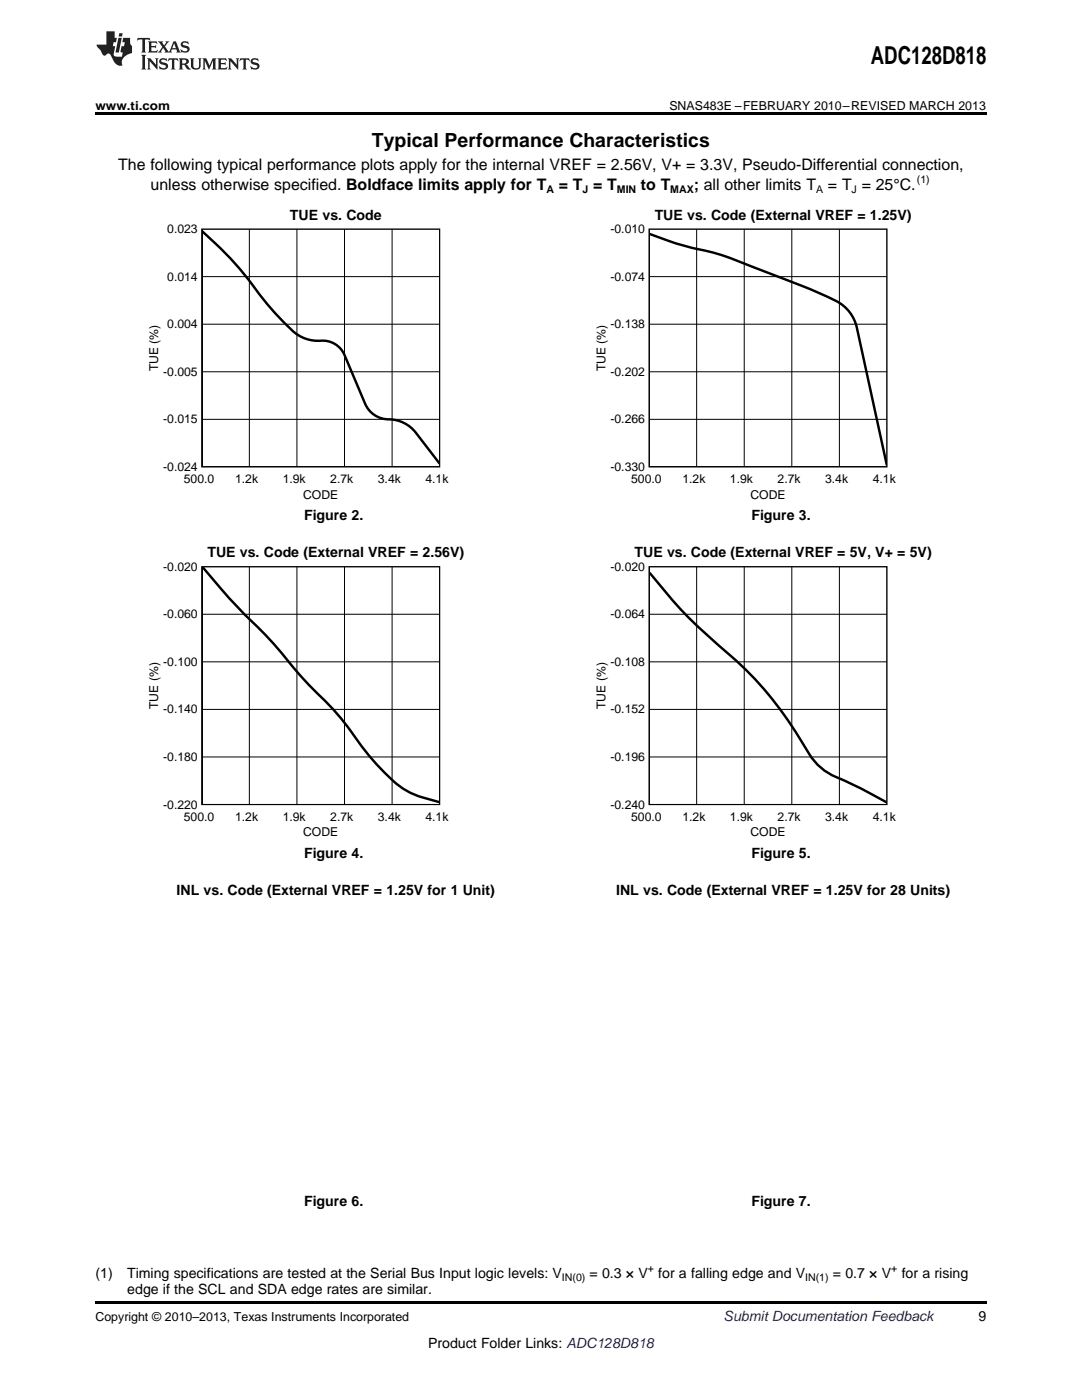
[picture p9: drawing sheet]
<svg xmlns="http://www.w3.org/2000/svg" width="216mm" height="279mm" viewBox="0 0 216 279" stroke-linecap="round" stroke-linejoin="round" font-family="sans-serif">
<defs><g id="words">
<text font-size="4.9" x="173.8" y="12.8">ADC128D818</text>
<text font-size="3.9" x="74.2" y="29.3">Typical Performance Characteristics</text>
<g font-size="3.2">
<text x="23.6" y="34">The following typical performance plots apply for the internal VREF = 2.56V, V+ = 3.3V, Pseudo-Differential connection,</text>
<text x="30.1" y="37.9">unless otherwise specified. Boldface limits apply for T</text>
<text x="111.5" y="37.9">= T = T</text>
<text x="127.9" y="37.9">to T</text>
<text x="138.4" y="37.9">; all other limits T</text>
<text x="165.2" y="37.9">= T = 25°C.</text>
</g>
<g font-size="2.8">
<text x="57.9" y="43.9">TUE vs. Code</text>
<text x="130.6" y="43.9">TUE vs. Code (External VREF = 1.25V)</text>
<text x="60.7" y="103.8">Figure 2.</text>
<text x="149.9" y="103.8">Figure 3.</text>
<text x="41.4" y="111.2">TUE vs. Code (External VREF = 2.56V)</text>
<text x="126.6" y="111.2">TUE vs. Code (External VREF = 5V, V+ = 5V)</text>
<text x="60.7" y="171.2">Figure 4.</text>
<text x="149.9" y="171.2">Figure 5.</text>
<text x="35.2" y="178.6">INL vs. Code (External VREF = 1.25V for 1 Unit)</text>
<text x="122.9" y="178.6">INL vs. Code (External VREF = 1.25V for 28 Units)</text>
<text x="60.7" y="240.6">Figure 6.</text>
<text x="149.9" y="240.6">Figure 7.</text>
<text x="19" y="255.1">(1)</text>
<text x="25.4" y="255.1">Timing specifications are tested at the Serial Bus Input logic levels: V</text>
<text x="117.7" y="255.1">= 0.3 × V</text>
<text x="131.3" y="255.1">for a falling edge and V</text>
<text x="166.2" y="255.1">= 0.7 × V</text>
<text x="179.9" y="255.1">for a rising</text>
<text x="25.4" y="258.2">edge if the SCL and SDA edge rates are similar.</text>
<text x="195.3" y="263.6">9</text>
<text x="85.4" y="269">Product Folder Links: ADC128D818</text>
</g>
<text font-size="2.8" fill="#0000c8" x="144.4" y="263.6">Submit Documentation Feedback</text>
<g font-size="2.5">
<text x="19" y="21.9">www.ti.com</text>
<text x="133.6" y="21.9">SNAS483E –FEBRUARY 2010–REVISED MARCH 2013</text>
<text x="19" y="263.6">Copyright © 2010–2013, Texas Instruments Incorporated</text>
</g>
<g font-size="2.4">
<text x="33.4" y="46.5">0.023</text>
<text x="121.8" y="46.5">-0.010</text>
<text x="33.4" y="56">0.014</text>
<text x="121.8" y="56">-0.074</text>
<text x="33.4" y="65.5">0.004</text>
<text x="121.8" y="65.5">-0.138</text>
<text x="31.5" y="74.1" transform="rotate(-90 31.5 74.1)">TUE (%)</text>
<text x="32.6" y="75">-0.005</text>
<text x="120.8" y="74.1" transform="rotate(-90 120.8 74.1)">TUE (%)</text>
<text x="121.8" y="75">-0.202</text>
<text x="32.6" y="84.5">-0.015</text>
<text x="121.8" y="84.5">-0.266</text>
<text x="32.6" y="94">-0.024</text>
<text x="121.8" y="94">-0.330</text>
<text x="36.7" y="96.4">500.0</text>
<text x="46.9" y="96.4">1.2k</text>
<text x="56.4" y="96.4">1.9k</text>
<text x="60.5" y="99.5">CODE</text>
<text x="65.9" y="96.4">2.7k</text>
<text x="75.4" y="96.4">3.4k</text>
<text x="84.9" y="96.4">4.1k</text>
<text x="125.9" y="96.4">500.0</text>
<text x="136.2" y="96.4">1.2k</text>
<text x="145.7" y="96.4">1.9k</text>
<text x="149.7" y="99.5">CODE</text>
<text x="155.2" y="96.4">2.7k</text>
<text x="164.7" y="96.4">3.4k</text>
<text x="174.1" y="96.4">4.1k</text>
<text x="32.6" y="113.9">-0.020</text>
<text x="121.8" y="113.9">-0.020</text>
<text x="32.6" y="123.4">-0.060</text>
<text x="121.8" y="123.4">-0.064</text>
<text x="32.6" y="132.9">-0.100</text>
<text x="121.8" y="132.9">-0.108</text>
<text x="31.5" y="141.5" transform="rotate(-90 31.5 141.5)">TUE (%)</text>
<text x="32.6" y="142.4">-0.140</text>
<text x="120.8" y="141.5" transform="rotate(-90 120.8 141.5)">TUE (%)</text>
<text x="121.8" y="142.4">-0.152</text>
<text x="32.6" y="151.9">-0.180</text>
<text x="121.8" y="151.9">-0.196</text>
<text x="32.6" y="161.4">-0.220</text>
<text x="121.8" y="161.4">-0.240</text>
<text x="36.7" y="163.8">500.0</text>
<text x="46.9" y="163.8">1.2k</text>
<text x="56.4" y="163.8">1.9k</text>
<text x="60.5" y="166.9">CODE</text>
<text x="65.9" y="163.8">2.7k</text>
<text x="75.4" y="163.8">3.4k</text>
<text x="84.9" y="163.8">4.1k</text>
<text x="125.9" y="163.8">500.0</text>
<text x="136.2" y="163.8">1.2k</text>
<text x="145.7" y="163.8">1.9k</text>
<text x="149.7" y="166.9">CODE</text>
<text x="155.2" y="163.8">2.7k</text>
<text x="164.7" y="163.8">3.4k</text>
<text x="174.1" y="163.8">4.1k</text>
</g>
<g font-size="2.1">
<text x="109" y="38.5">A</text>
<text x="116.2" y="38.5">J</text>
<text x="123.1" y="38.5">MIN</text>
<text x="133.7" y="38.5">MAX</text>
<text x="162.8" y="38.5">A</text>
<text x="169.9" y="38.5">J</text>
<text x="183" y="36.6">(1)</text>
<text x="112.1" y="255.6">IN(0)</text>
<text x="129.3" y="253.9">+</text>
<text x="160.7" y="255.6">IN(1)</text>
<text x="177.8" y="253.9">+</text>
</g>
</g></defs>
<path d="M19 259.7h177.8v.5h-177.8z" fill="#000"/>
<g fill="#fff">
<path d="M66.9 242.4h.3v.7h-.3z"/>
<path d="M156.1 242.4h.4v.7h-.4z"/>
<path d="M66.9 173h.3v.7h-.3z"/>
<path d="M156.1 173h.4v.7h-.4z"/>
</g>
<path d="M40.4 113.2l6.9 7.8a107.2 107.2 0 0 1 10.5 11.3l4.3 4.8a64.5 64.5 0 0 1 10.5 12.4l1.7 2.1a33.2 33.2 0 0 0 6.8 6.2l.8 .4a26.4 26.4 0 0 0 5.8 1.9" fill="none" stroke="#000" stroke-width=".49"/>
<path d="M40.3 113.1h47.4v47.5h-47.4zM49.8 113.1v47.5M59.2 113.1v47.5M68.7 113.1v47.5M78.2 113.1v47.5M40.3 132.1h47.4M40.3 122.6h47.4M40.3 151.1h47.4M40.3 141.6h47.4" fill="none" stroke="#000" stroke-width=".2"/>
<path d="M40.3 113.1v47.5h47.4v-47.5zM39.8 112.6h48.4v48.4h-48.4z" fill-rule="evenodd" fill="#fff"/>
<path d="M40.3 113.1h47.4v47.5h-47.4z" fill="none" stroke="#000" stroke-width=".23"/>
<path d="M129.7 114.4l6.8 8 6.8 6.3a70.4 70.4 0 0 1 16.2 18.5l2 3.3a12.2 12.2 0 0 0 6.8 5.2l3.7 1.8 4.9 2.6" fill="none" stroke="#000" stroke-width=".49"/>
<path d="M129.5 113.1h47.5v47.5h-47.5zM139 113.1v47.5M148.5 113.1v47.5M158 113.1v47.5M167.5 113.1v47.5M129.5 132.1h47.5M129.5 122.6h47.5M129.5 151.1h47.5M129.5 141.6h47.5" fill="none" stroke="#000" stroke-width=".2"/>
<path d="M129.5 113.1v47.5h47.5v-47.5zM129 112.6h48.5v48.4h-48.5z" fill-rule="evenodd" fill="#fff"/>
<path d="M129.5 113.1h47.5v47.5h-47.5z" fill="none" stroke="#000" stroke-width=".23"/>
<g fill="#fff">
<path d="M66.9 105.6h.3v.7h-.3z"/>
<path d="M156.1 105.6h.4v.7h-.4z"/>
</g>
<path d="M40.4 46.2l4.8 4.6 4.1 4.6a57.6 57.6 0 0 0 10.2 11.5 8.2 8.2 0 0 0 5.3 1.1 4.7 4.7 0 0 1 3.9 2.9l4.2 9.7a5.3 5.3 0 0 0 5.4 3.1 6.9 6.9 0 0 1 4.7 2.7l4.7 6.1" fill="none" stroke="#000" stroke-width=".49"/>
<path d="M40.3 45.7h47.4v47.5h-47.4zM40.3 55.2h47.4M49.8 45.7v47.5M59.2 45.7v47.5M68.7 45.7v47.5M78.2 45.7v47.5M40.3 74.2h47.4M40.3 64.7h47.4M40.3 83.7h47.4" fill="none" stroke="#000" stroke-width=".2"/>
<path d="M40.3 45.7v47.5h47.4v-47.5zM39.8 45.2h48.4v48.4h-48.4z" fill-rule="evenodd" fill="#fff"/>
<path d="M40.3 45.7h47.4v47.5h-47.4z" fill="none" stroke="#000" stroke-width=".23"/>
<path d="M129.7 46.7l5.9 2.1 4.2 1a37.1 37.1 0 0 1 6.6 2l16.6 6.5a23.3 23.3 0 0 1 5.7 3.1 7.9 7.9 0 0 1 2.3 4l5.9 27.3" fill="none" stroke="#000" stroke-width=".49"/>
<path d="M129.5 45.7h47.5v47.5h-47.5zM129.5 55.2h47.5M139 45.7v47.5M148.5 45.7v47.5M158 45.7v47.5M167.5 45.7v47.5M129.5 74.2h47.5M129.5 64.7h47.5M129.5 83.7h47.5" fill="none" stroke="#000" stroke-width=".2"/>
<path d="M129.5 45.7v47.5h47.5v-47.5zM129 45.2h48.5v48.4h-48.5z" fill-rule="evenodd" fill="#fff"/>
<path d="M129.5 45.7h47.5v47.5h-47.5z" fill="none" stroke="#000" stroke-width=".23"/>
<path d="M19 22.5h177.8v.5h-177.8z" fill="#000"/>
<g fill="#231f20">
<path d="M27.5 7.6l-.1 .5 .4-.2h.6v.1v2.1l-.2 .4h1l-.3-.4v-2.1l.1-.1h.5l.5 .2-.2-.5zM29.5 8.3l.2 .3v1.5l-.2 .4h1.8l.2-.6a1.04 1.04 0 0 1-1.3 .2v-.7h.6l.3 .2v-.6l-.3 .2h-.6v-.6l.8-.1 .4 .3-.2-.5zM31.5 8.3l.9 1.1-.9 1.1h.8l-.2-.2 .5-.7 .4 .7-.2 .2h1.5l-.1-.2 .1-.4h.9l.1 .4-.2 .2h1l-.3-.3-.7-1.9h-.5l-.9 2-.8-1 .9-1h-.8l.1 .3-.3 .5-.4-.6 .2-.2zM34.7 8.6l.4 1h-.7zM36.3 8.4a.63 .63 0 0 0-.2 .7 .63 .63 0 0 0 .6 .4l.6 .2 .1 .2a.75 .75 0 0 1-.7 .4 .75 .75 0 0 1-.6-.5l.1 .7 .1-.1a1.11 1.11 0 0 0 1.5-.6 1.13 1.13 0 0 0-1.2-.8l-.1-.4a1.04 1.04 0 0 1 1.2 .2l-.2-.5-.1 .1-.5-.2zM28.2 10.9l.2 .4v2.2l-.2 .4h1l-.3-.4v-2.2l.3-.4zM29.3 11.6l.3 .4v1.5l-.3 .4h.8l-.2-.4v-1.3l1.5 1.7v-1.9l.2-.4h-.7l.2 .4v.9l-1.1-1.3zM32 11.8a.62 .62 0 0 0-.2 .7 .62 .62 0 0 0 .6 .4l.6 .1 .1 .3a.76 .76 0 0 1-.7 .3 .76 .76 0 0 1-.6-.4l.1 .7 .1-.1a1.11 1.11 0 0 0 1.5-.6 1.13 1.13 0 0 0-1.2-.8l-.1-.4a1.04 1.04 0 0 1 1.2 .2l-.2-.6-.1 .1-.5-.1zM33.7 11.6l-.2 .6a.61 .61 0 0 1 .8-.3v1.6l-.2 .4h.9l-.2-.4v-1.6a.63 .63 0 0 1 .8 .3l-.2-.6zM35.6 11.6l.3 .4v1.5l-.3 .4h1l-.2-.2v-.8l.5 .2a.76 .76 0 0 0 1.2 .7l-1-1a.58 .58 0 0 0 .6-.5 .58 .58 0 0 0-.5-.6zM36.4 11.9h.1a.45 .45 0 0 1 .5 .1 .45 .45 0 0 1 .1 .5l-.7 .2zM37.9 11.6l.2 .2a2.17 2.17 0 0 0 .3 1.9 .99 .99 0 0 0 1.6-.6v-1.1l.2-.4h-.7l.2 .2a1.92 1.92 0 0 1-.2 1.8 .6 .6 0 0 1-.9-.5v-1.1l.2-.4zM40.4 11.6l.2 .4v1.5l-.2 .4h.7l-.2-.4v-1.4l.8 1.8 .8-1.8v1.4l-.2 .4h.9l-.2-.4v-1.5l.2-.4h-.8l-.6 1.5-.6-1.5zM43.4 11.6l.2 .4v1.5l-.2 .4h1.8l.2-.6a1.04 1.04 0 0 1-1.3 .1v-.6h.5l.4 .2v-.6l-.4 .2h-.5v-.7h.8l.3 .3-.1-.6zM45.5 11.6l.2 .4v1.5l-.2 .4h.7l-.2-.4v-1.3l1.5 1.7v-1.9l.2-.4h-.7l.2 .4v.9l-1.1-1.3zM47.9 11.6l-.1 .6a.61 .61 0 0 1 .8-.3v1.6l-.3 .4h1l-.3-.4 .1-1.6a.63 .63 0 0 1 .7 .3l-.1-.6zM50.2 11.8a.62 .62 0 0 0-.2 .7 .62 .62 0 0 0 .6 .4l.6 .1 .2 .3a.76 .76 0 0 1-.8 .3 .76 .76 0 0 1-.6-.4l.1 .7 .2-.1a1.11 1.11 0 0 0 1.5-.6 1.13 1.13 0 0 0-1.3-.8l-.1-.4a1.04 1.04 0 0 1 1.2 .2l-.1-.6-.2 .1-.5-.1z"/>
<path d="M21.2 6.3v2.6h-1.9l.1 .4 .7 .9a.91 .91 0 0 0 1 .8 .56 .56 0 0 1 .5-.3 .56 .56 0 0 1 .5 .3l.4 .8a1.53 1.53 0 0 0 1.9 1.2 1.54 1.54 0 0 1 1-2.1l.9-.3v-1.4a1.52 1.52 0 0 1-.3-1.6h-1.4l-.2 .8h.5l-.2 .8h-.4l-.2 1v.2l.4 .1-.2 .8a1.93 1.93 0 0 1-1.6-.3l.3-1.8h-.5l.2-.8h.4l.2-.8h-.4v-1.3zM23.6 7.6l-.6 2.9h.7l.6-2.9zM23.8 6.6l-.1 .7h.6l.2-.7z"/>
</g>
<use href="#words"/>
</svg>
